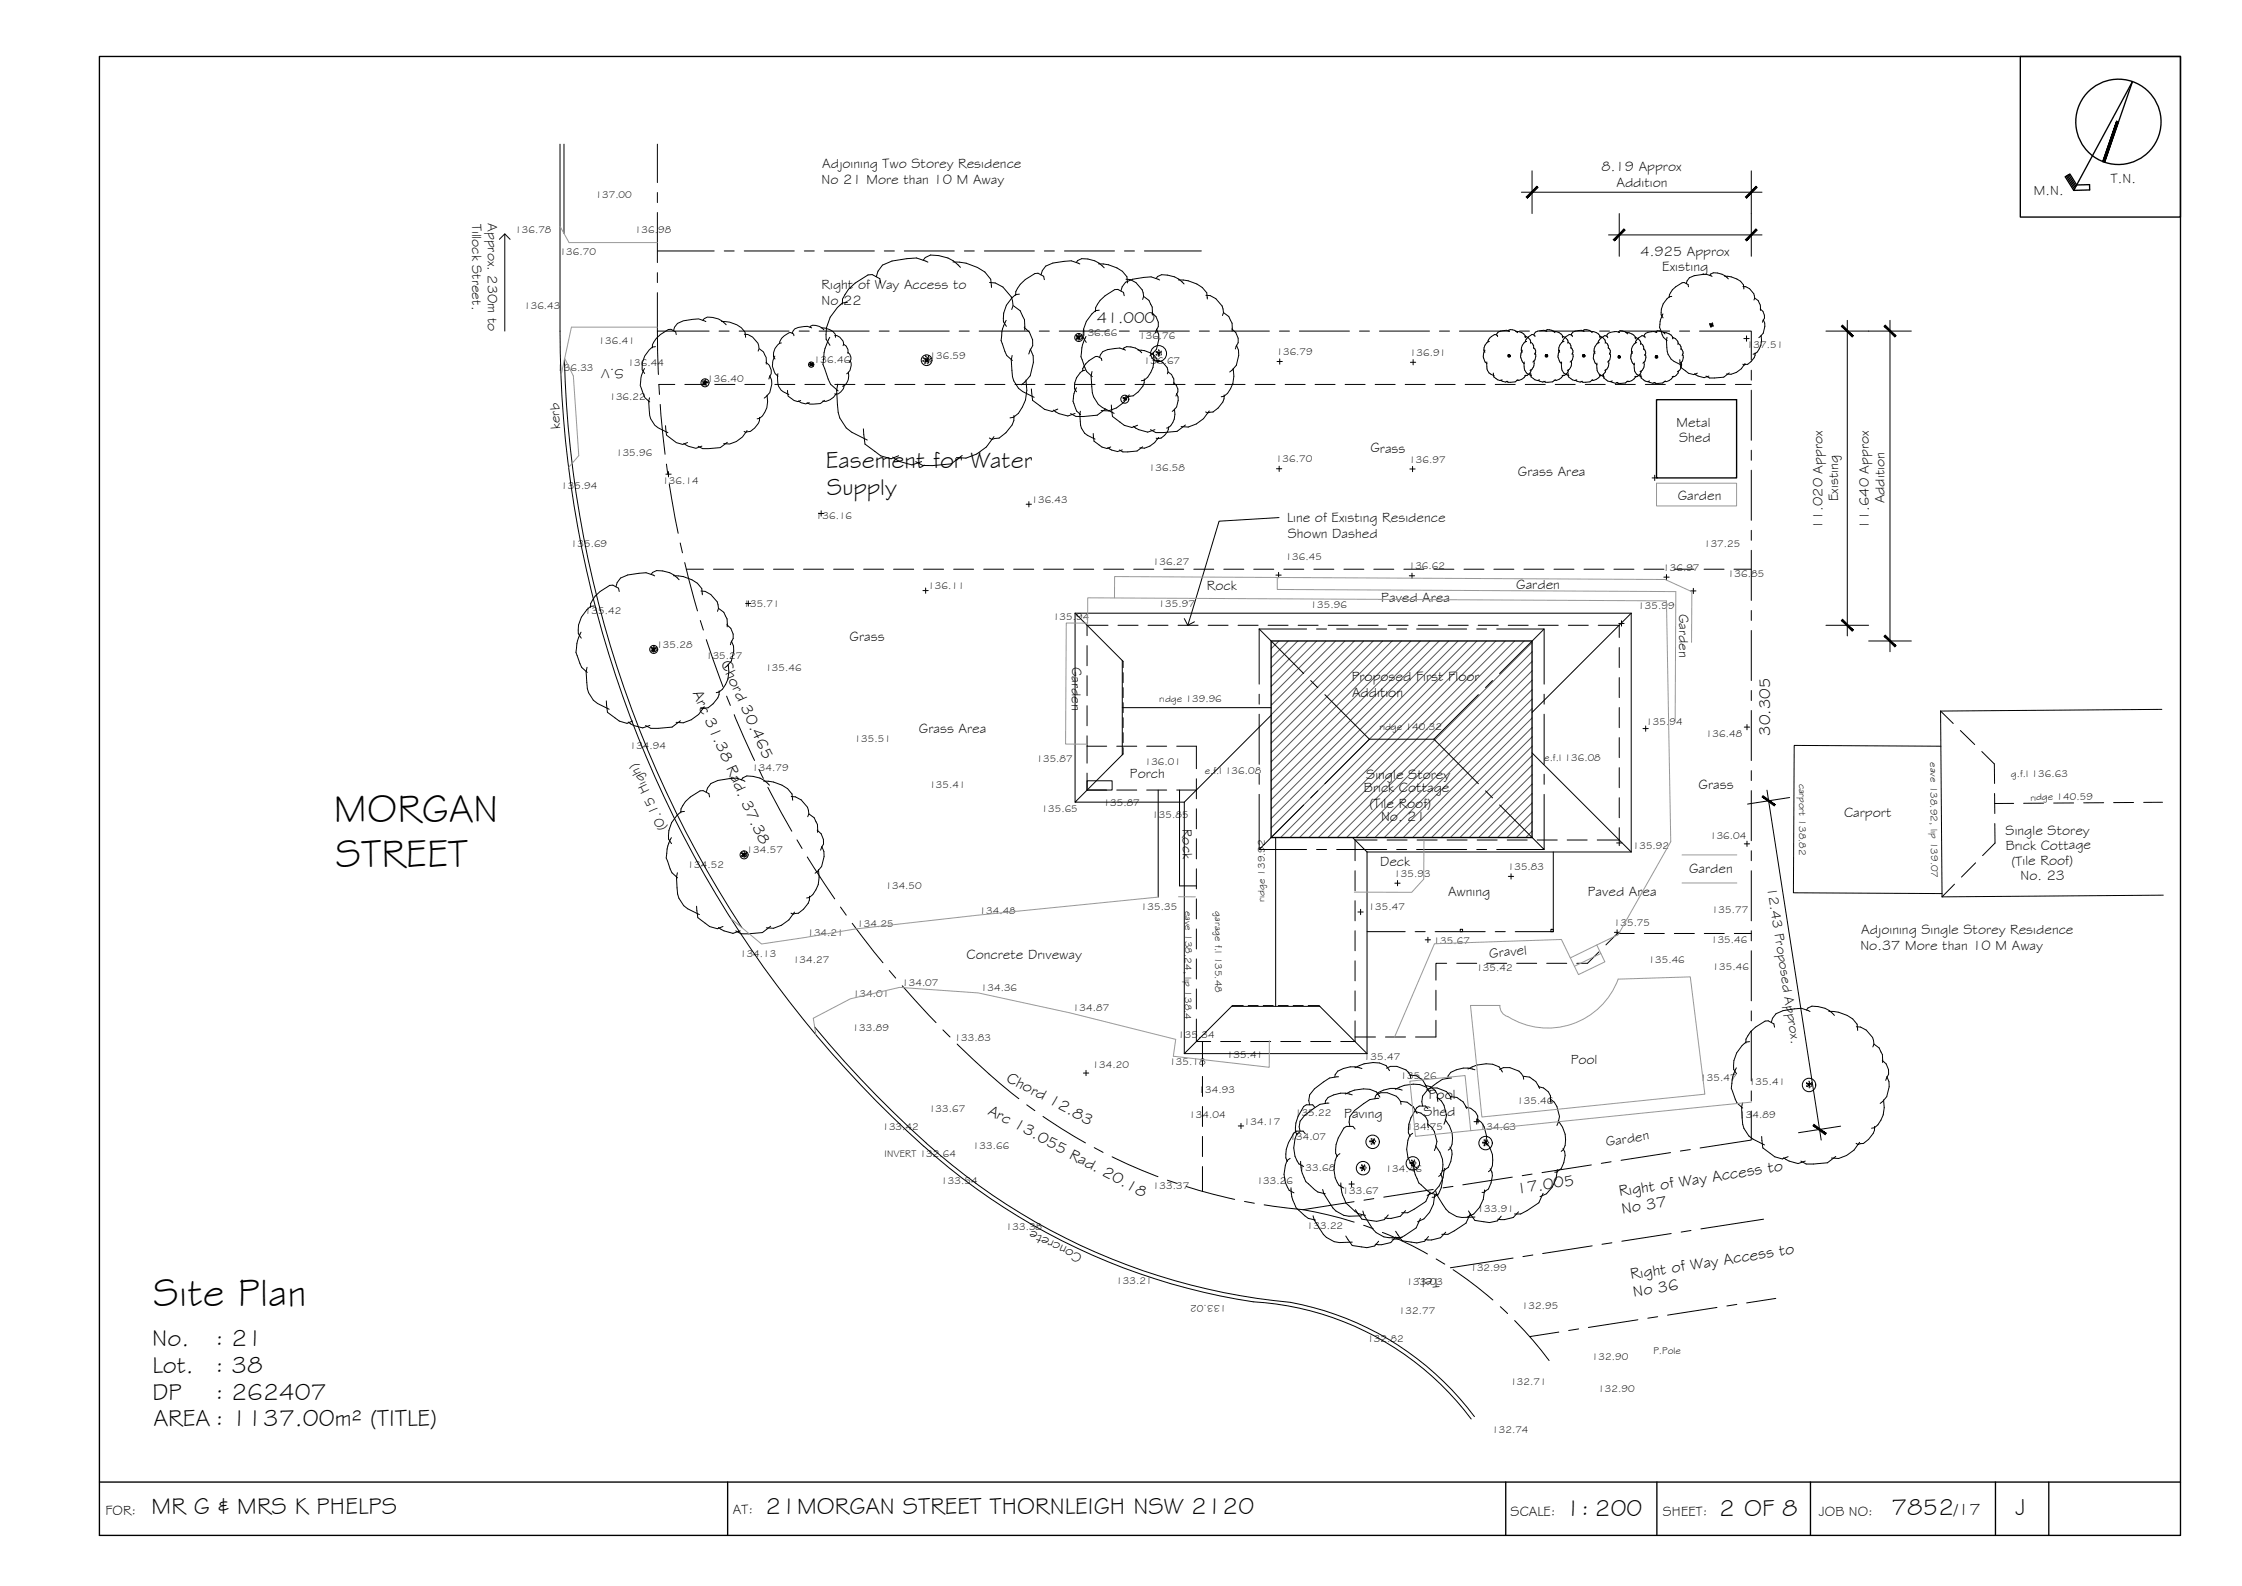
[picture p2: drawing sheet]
<svg xmlns="http://www.w3.org/2000/svg" width="420mm" height="297mm" viewBox="0 0 420 297" stroke-linecap="round" stroke-linejoin="round" font-family="sans-serif">
<defs><g id="words">
<g font-size="7.5">
<text x="62.6" y="154">MORGAN</text>
<text x="62.9" y="162.4">STREET</text>
<text x="28.7" y="244.5">Site Plan</text>
</g>
<g font-size="4.5">
<text x="154.8" y="87.7">Easement for Water</text>
<text x="154.9" y="92.8">Supply</text>
<text x="28.5" y="252.1">No.</text>
<text x="28.6" y="257.1">Lot.</text>
<text x="40.4" y="252.1">: 21</text>
<text x="40.4" y="257.1">: 38</text>
<text x="28.6" y="262.1">DP</text>
<text x="40.4" y="262.1">: 262407</text>
<text x="28.8" y="267.1">AREA : 1137.00m² (TITLE)</text>
<text x="28.4" y="283.6">MR G &amp; MRS K PHELPS</text>
<text x="143.5" y="283.6">21MORGAN STREET THORNLEIGH NSW 2120</text>
<text x="293.4" y="283.9">1: 200</text>
<text x="322.2" y="283.9">2 OF 8</text>
<text x="354.4" y="283.8">7852</text>
<text x="377.7" y="283.8">J</text>
</g>
<text font-size="3.2" x="366.2" y="283.8">/17</text>
<g font-size="3">
<text x="205.6" y="60.5">41.000</text>
<text x="135.1" y="124.2" transform="rotate(66 135.1 124.2)">Chord 30.465</text>
<text x="129.8" y="129.9" transform="rotate(66 129.8 129.9)">Arc 31.38 Rad. 37.38</text>
<text x="331.7" y="137.8" transform="rotate(-90 331.7 137.8)">30.305</text>
<text x="188.4" y="202.4" transform="rotate(28 188.4 202.4)">Chord 12.83</text>
<text x="185" y="208.5" transform="rotate(28 185 208.5)">Arc 13.055 Rad. 20.18</text>
<text x="284.4" y="223.6" transform="rotate(-9 284.4 223.6)">17.005</text>
<text x="303.6" y="224" transform="rotate(-9 303.6 224)">Right of Way Access to</text>
<text x="304" y="227.3" transform="rotate(-9 304 227.3)">No 37</text>
<text x="305.7" y="239.6" transform="rotate(-9 305.7 239.6)">Right of Way Access to</text>
<text x="306.2" y="242.9" transform="rotate(-9 306.2 242.9)">No 36</text>
</g>
<g font-size="2.6">
<text x="154" y="34.4">No 21 More than 10 M Away</text>
<text x="154.1" y="31.5">Adjoining Two Storey Residence</text>
<text x="300.2" y="32">8.19 Approx</text>
<text x="302.9" y="34.9">Addition</text>
<text x="395.6" y="34.3">T.N.</text>
<text x="88.5" y="41.9" transform="rotate(90 88.5 41.9)">Tillock Street.</text>
<text x="91.4" y="41.8" transform="rotate(90 91.4 41.8)">Approx. 230m to</text>
<text x="381.1" y="36.5">M.N.</text>
<text x="307.5" y="47.9">4.925 Approx</text>
<text x="311.5" y="50.8">Existing</text>
<text x="154" y="54.1">Right of Way Access to</text>
<text x="154" y="57">No.22</text>
<text x="116.9" y="69.1" transform="rotate(180 116.9 69.1)">S.V</text>
<text x="105" y="80.4" transform="rotate(-92 105 80.4)">kerb</text>
<text x="314.2" y="79.9">Metal</text>
<text x="314.7" y="82.7">Shed</text>
<text x="256.8" y="84.7">Grass</text>
<text x="284.5" y="89.1">Grass Area</text>
<text x="314.4" y="93.6">Garden</text>
<text x="344.5" y="93.9" transform="rotate(-90 344.5 93.9)">Existing</text>
<text x="353.1" y="94.3" transform="rotate(-90 353.1 94.3)">Addition</text>
<text x="241.2" y="97.8">Line of Existing Residence</text>
<text x="241.3" y="100.7">Shown Dashed</text>
<text x="341.6" y="99.1" transform="rotate(-90 341.6 99.1)">11.020 Approx</text>
<text x="350.2" y="99.1" transform="rotate(-90 350.2 99.1)">11.640 Approx</text>
<text x="226.2" y="110.5">Rock</text>
<text x="258.9" y="112.8">Paved Area</text>
<text x="284.1" y="110.3">Garden</text>
<text x="159.2" y="120">Grass</text>
<text x="314.7" y="115" transform="rotate(90 314.7 115)">Garden</text>
<text x="200.9" y="124.8" transform="rotate(90 200.9 124.8)">Garden</text>
<text x="253.3" y="127.5">Proposed First Floor</text>
<text x="253.4" y="130.5">Addition</text>
<text x="172.2" y="137.3">Grass Area</text>
<text x="211.8" y="145.7">Porch</text>
<text x="255.6" y="148.3">Brick Cottage</text>
<text x="256" y="146">Single Storey</text>
<text x="318.3" y="147.8">Grass</text>
<text x="125" y="155.1" transform="rotate(-115 125 155.1)">(0.15 High)</text>
<text x="221.6" y="155.3" transform="rotate(89 221.6 155.3)">Rock</text>
<text x="256.7" y="151.2">(Tile Roof)</text>
<text x="258.8" y="153.9">No. 21</text>
<text x="345.6" y="152.9">Carport</text>
<text x="375.9" y="156.4">Single Storey</text>
<text x="375.9" y="159.2">Brick Cottage</text>
<text x="258.6" y="162.2">Deck</text>
<text x="271.4" y="167.8">Awning</text>
<text x="297.6" y="167.7">Paved Area</text>
<text x="316.5" y="163.5">Garden</text>
<text x="331.2" y="166.3" transform="rotate(81 331.2 166.3)">12.43 Proposed Approx.</text>
<text x="377" y="162.1">(Tile Roof)</text>
<text x="378.6" y="164.8">No. 23</text>
<text x="181.1" y="179.6">Concrete Driveway</text>
<text x="279.2" y="179.4" transform="rotate(-5 279.2 179.4)">Gravel</text>
<text x="348.6" y="177.9">No.37 More than 10 M Away</text>
<text x="348.8" y="175">Adjoining Single Storey Residence</text>
<text x="294.4" y="199.2" transform="rotate(1 294.4 199.2)">Pool</text>
<text x="251.9" y="209.5">Paving</text>
<text x="266.8" y="209">Shed</text>
<text x="267.8" y="205.9">Pool</text>
<text x="301" y="214.6" transform="rotate(-8 301 214.6)">Garden</text>
<text x="203" y="235" transform="rotate(-154 203 235)">Concrete</text>
<text x="269.8" y="239.4" transform="rotate(180 269.8 239.4)">Tel.</text>
<text x="19.8" y="283.8">FOR:</text>
<text x="137.4" y="283.6">AT:</text>
<text x="283.1" y="283.9">SCALE:</text>
<text x="311.6" y="283.9">SHEET:</text>
<text x="340.9" y="283.9">JOB NO:</text>
</g>
<g font-size="1.9">
<text x="111.6" y="37.1">137.00</text>
<text x="96.5" y="43.7">136.78</text>
<text x="104.9" y="47.7">136.70</text>
<text x="119" y="43.6">136.98</text>
<text x="98.2" y="57.8">136.43</text>
<text x="112.2" y="64.4">136.41</text>
<text x="202.6" y="62.9">136.66</text>
<text x="213.5" y="63.5">136.76</text>
<text x="327.4" y="65.2">137.51</text>
<text x="104.4" y="69.6">136.33</text>
<text x="117.6" y="68.5">136.44</text>
<text x="132.6" y="71.5">136.40</text>
<text x="152.5" y="68">136.46</text>
<text x="174.2" y="67.2">136.59</text>
<text x="214.4" y="68.3">136.67</text>
<text x="239.2" y="66.5">136.79</text>
<text x="264.2" y="66.6">136.91</text>
<text x="114.2" y="74.8">136.22</text>
<text x="115.5" y="85.4">135.96</text>
<text x="215.3" y="88.3">136.58</text>
<text x="239.1" y="86.5">136.70</text>
<text x="264.1" y="86.6">136.97</text>
<text x="105.2" y="91.6">135.94</text>
<text x="124.1" y="90.6">136.14</text>
<text x="193.3" y="94.1">136.43</text>
<text x="152.9" y="97.2">136.16</text>
<text x="107" y="102.4">135.69</text>
<text x="216.1" y="105.8">136.27</text>
<text x="240.9" y="104.9">136.45</text>
<text x="264" y="106.6">136.62</text>
<text x="311.7" y="106.9">136.97</text>
<text x="319.3" y="102.5">137.25</text>
<text x="139.3" y="113.6">135.71</text>
<text x="174" y="110.3">136.11</text>
<text x="217.1" y="113.7">135.97</text>
<text x="245.6" y="113.8">135.96</text>
<text x="323.8" y="108.2">136.85</text>
<text x="109.6" y="115">135.42</text>
<text x="197.3" y="116.2">135.94</text>
<text x="307" y="114.1">135.99</text>
<text x="123" y="121.4">135.28</text>
<text x="132.3" y="123.3">135.27</text>
<text x="143.4" y="125.7">135.46</text>
<text x="217.3" y="131.5">ridge 139.96</text>
<text x="258.5" y="136.6">ridge 140.32</text>
<text x="308.5" y="135.8">135.94</text>
<text x="319.7" y="138">136.48</text>
<text x="118" y="140.3">134.94</text>
<text x="160.2" y="138.9">135.51</text>
<text x="194.2" y="142.7">135.87</text>
<text x="214.5" y="143.3">136.01</text>
<text x="289.4" y="142.5">e.f.l 136.08</text>
<text x="361.7" y="142.8" transform="rotate(90 361.7 142.8)">eave 138.92, lip 139.07</text>
<text x="141" y="144.4">134.79</text>
<text x="174.2" y="147.5">135.41</text>
<text x="225.8" y="145">e.f.l 136.08</text>
<text x="337.1" y="146.7" transform="rotate(90 337.1 146.7)">carport 138.82</text>
<text x="376.9" y="145.6">g.f.l 136.63</text>
<text x="380.5" y="149.9" transform="rotate(-1 380.5 149.9)">ridge 140.59</text>
<text x="195.2" y="152.2">135.65</text>
<text x="206.8" y="151">135.87</text>
<text x="215.9" y="153.1">135.85</text>
<text x="139.9" y="159.8">134.57</text>
<text x="306" y="159">135.92</text>
<text x="320.5" y="157.1">136.04</text>
<text x="128.8" y="162.6">134.52</text>
<text x="165.9" y="166.4">134.50</text>
<text x="261.3" y="164.2">135.93</text>
<text x="282.6" y="162.9">135.83</text>
<text x="160.7" y="173.7">134.25</text>
<text x="183.6" y="171.1">134.48</text>
<text x="213.8" y="170.5">135.35</text>
<text x="222.1" y="170.6" transform="rotate(90 222.1 170.6)">eave 138.24, lip 138.4</text>
<text x="227.7" y="170.7" transform="rotate(90 227.7 170.7)">garage f.l 135.48</text>
<text x="237" y="168.9" transform="rotate(-90 237 168.9)">ridge 139.92</text>
<text x="256.5" y="170.5">135.47</text>
<text x="302.4" y="173.4">135.75</text>
<text x="320.8" y="171">135.77</text>
<text x="138.7" y="179.2">134.13</text>
<text x="151.3" y="175.3">134.21</text>
<text x="268.7" y="176.9">135.67</text>
<text x="320.7" y="176.7">135.46</text>
<text x="148.6" y="180.4">134.27</text>
<text x="169.1" y="184.6">134.07</text>
<text x="183.8" y="185.7">134.36</text>
<text x="276.7" y="181.9">135.42</text>
<text x="308.9" y="180.3">135.46</text>
<text x="321" y="181.7">135.46</text>
<text x="159.9" y="186.8">134.01</text>
<text x="201.1" y="189.4">134.87</text>
<text x="159.8" y="193.1">133.89</text>
<text x="178.9" y="195">133.83</text>
<text x="220.8" y="194.4">135.34</text>
<text x="204.8" y="200.1">134.20</text>
<text x="219.1" y="199.6">135.18</text>
<text x="229.9" y="198.2">135.41</text>
<text x="255.6" y="198.5">135.47</text>
<text x="262.5" y="202">135.26</text>
<text x="318.6" y="202.5">135.47</text>
<text x="327.8" y="203.3">135.41</text>
<text x="174.1" y="208.3">133.67</text>
<text x="222.9" y="209.3">134.04</text>
<text x="224.6" y="204.8">134.93</text>
<text x="242.7" y="209">135.22</text>
<text x="284.3" y="206.8">135.46</text>
<text x="326" y="209.3">134.89</text>
<text x="165.4" y="211.7">133.42</text>
<text x="182.3" y="215.2">133.66</text>
<text x="233.1" y="210.8">134.17</text>
<text x="241.7" y="213.6">134.07</text>
<text x="263.6" y="211.6">134.75</text>
<text x="277.3" y="211.7">134.63</text>
<text x="165.8" y="216.8">INVERT 132.64</text>
<text x="176.4" y="221.7">133.54</text>
<text x="235.5" y="221.7">133.26</text>
<text x="243.4" y="219.2">133.68</text>
<text x="259.7" y="219.5">134.46</text>
<text x="216.1" y="222.8">133.37</text>
<text x="251.6" y="223.6">133.67</text>
<text x="276.9" y="227">133.91</text>
<text x="188.5" y="230.5">133.38</text>
<text x="244.9" y="230.1">133.22</text>
<text x="275.6" y="238">132.99</text>
<text x="209.2" y="240.5">133.21</text>
<text x="229.9" y="244.3" transform="rotate(180 229.9 244.3)">133.02</text>
<text x="263.6" y="240.7">133.03</text>
<text x="285.2" y="245.2">132.95</text>
<text x="256.3" y="251.4">132.82</text>
<text x="262.2" y="246.2">132.77</text>
<text x="298.3" y="254.7">132.90</text>
<text x="309.8" y="253.5">P.Pole</text>
<text x="283" y="259.3">132.71</text>
<text x="299.5" y="260.7">132.90</text>
<text x="279.6" y="268.3">132.74</text>
</g>
</g></defs>
<!-- layer: BORDER -->
<g fill="none" stroke="#000" stroke-width=".25">
<path d="M18.6 10.6h390v277h-390zM378.6 10.6h30v30.1h-30zM387.3 33l1.5 2.4M387.5 32.8l1.4 2.4M387.7 32.7l1.3 2.2M394.4 30.4l5.2-15.1-11 20.4 3-.1v-1h-2.4l-1.3-2-.9 .5 1.6 2.6M396.7 22.7l-2.6 7.6M18.6 277.6h390M136.4 277.6v10M282.2 277.6v10M310.5 277.6v10M339.3 277.6v10"/>
<path d="M374 277.6v10M383.9 277.6v10"/>
<circle cx="397" cy="22.8" r="8"/>
</g>
<!-- layer: BOUNDARY -->
<g fill="none" stroke="#000" stroke-width=".19">
<path d="M123.2 27v7.2M123.2 36.1v1.8M123.2 39.8v9.4M123.2 51.1v1.8M123.2 54.8v7.2M123.2 47h10.6M135.7 47h1.9M139.5 47h9.4M150.7 47h1.9M154.5 47h9.4M165.7 47h1.9M169.5 47h9.3"/>
<path d="M180.7 47h1.9M184.5 47h9.4M195.7 47h1.9M199.5 47h9.4M210.7 47h1.9M214.5 47h10.6M123.2 62l.2 8.1M123.2 62h9.7M123.5 72l.1 1.9M123.7 75.7l.9 9.4M134.8 62h1.8M138.5 62h9.4"/>
<path d="M149.8 62h1.8M153.5 62h9.4M164.8 62h1.8M168.5 62h9.4M179.8 62h1.8M183.5 62h9.4M194.8 62h1.8M198.5 62h9.4M209.8 62h1.8M213.5 62h9.4M224.8 62h1.8M228.5 62h9.4"/>
<path d="M239.8 62h1.8M243.5 62h9.4M254.8 62h1.8M258.5 62h9.4M269.8 62h1.8M273.5 62h9.4M284.8 62h1.8M288.5 62h9.4M299.8 62h1.8M303.5 62h9.4M314.8 62h1.8M318.5 62h9.7v5.5"/>
<path d="M328.2 69.3v1.9M328.2 73.1v9.4M124.9 86.9l.2 1.9M125.4 90.6l1.7 9.3M328.2 84.3v1.9M328.2 88.1v9.3M328.2 99.3v1.9M127.5 101.7l.4 1.8M128.3 105.4l2.4 9M131.2 116.2l.6 1.8M132.4 119.8l3.1 8.8M328.2 103.1v9.4"/>
<path d="M328.2 114.3v1.9M328.2 118.1v9.4M136.2 130.4l.7 1.7M137.6 133.9l3.8 8.5M328.2 129.3v1.9M328.2 133.1v9.3M142.2 144.1l.9 1.7M143.9 147.5l4.5 8.2M149.4 157.3l.9 1.6M328.2 144.3v1.9M328.2 148.1v9.4M328.2 159.3v1.9"/>
<path d="M151.3 160.5l5.1 7.9M157.5 169.9l1.1 1.5M159.7 172.9l5.8 7.4M328.2 163.1v9.4M328.2 174.3v1.9M328.2 178.1v9.3M166.7 181.8l1.2 1.4M169.1 184.6l6.3 6.9M176.7 192.9l1.3 1.3M179.4 195.5l.2 .2a131.2 131.2 0 0 0 11.3 10.1M328.2 189.3v1.9M328.2 193.1v9.4"/>
<path d="M192.4 206.9l1.5 1.1M195.5 209.1l3.4 2.2 4.5 2.8M205.1 214.9l1.6 .9M208.4 216.7l3 1.4 5.6 2.3M287.1 219.9l-1.8 .3M298.2 218.2l-9.2 1.4M301.9 217.6l-1.8 .3M313.1 215.9l-9.3 1.4M316.8 215.3l-1.9 .3M328.2 208.1v5.4l-9.6 1.5M328.2 204.3v1.9M218.8 221l1.7 .6"/>
<path d="M222.3 222.2l5.1 1.5 4 .9M233.2 225l1.9 .4M236.9 225.7l7.3 .9M244.2 226.6a74.8 74.8 0 0 1 9.6 2.3M253.8 225.1l-9.6 1.5M255.6 229.5l1.7 .6M257.5 224.5l-1.9 .3M259.1 230.8l5.6 2.5 2.8 1.6M268.6 222.8l-9.3 1.4M269.1 235.8l1.6 1M272.3 222.2l-1.9 .3M272.3 237.8l4.6 3.3 2.9 2.4"/>
<path d="M283.4 220.5l-9.3 1.4M283.6 235.6l-11.8 1.8M287.3 235l-1.9 .3M298.4 233.3l-9.3 1.5M302.1 232.8l-1.9 .2M313.2 231l-9.3 1.5M316.9 230.5l-1.8 .3M330.5 228.3l-11.7 1.9M281.2 244.7l1.3 1.3M283.9 247.3l.1 .2a67.3 67.3 0 0 1 6.3 7.3M292.1 249.5l-5.4 .8M295.8 248.9l-1.8 .3"/>
<path d="M306.9 247.2l-9.2 1.4M310.6 246.6l-1.8 .3M321.8 244.9l-9.3 1.4M325.5 244.3l-1.9 .3M332.8 243.2l-5.5 .8"/>
</g>
<!-- layer: 0.13 -->
<path d="M105 27v35a204.9 204.9 0 0 0 72.9 156.8 119.1 119.1 0 0 0 57 25 54.9 54.9 0 0 1 40.8 22M105.7 27v16.7M105.8 67.4a203.5 203.5 0 0 0 33.2 106.4M217.1 148v20M221.1 148v17.9h3.1M152.7 192.3a206.3 206.3 0 0 0 20.9 21.8M173.6 214.1a118.5 118.5 0 0 0 68.3 29.8 55.7 55.7 0 0 1 34.4 21.4" fill="none" stroke="#000" stroke-width=".19"/>
<!-- layer: ROOFPLAN EXIST. -->
<g fill="none" stroke="#000" stroke-width=".19">
<path d="M201.5 114.8h104.2M201.5 114.8v35.4M201.5 114.8l9 9.1v1.1M305.7 114.8l-18.6 18.6M305.7 114.8v44.8M210.3 132.5h27.9M210.3 123.7v17.7M210.5 126v1.9M210.5 128.8v1.9M210.5 131.6v1.9M210.5 134.4v1.9M210.5 137.2v1.9"/>
<path d="M238.2 134l-16.3 16.2M210.5 140v1.2l-9 9h20.4M221.9 150.2v47.1M239.1 156.9v31.6M253.5 156.9l2.7 2.7M256.2 159.6h49.5M256.2 159.6v37.7M287.1 141l18.6 18.6M291.1 159.6v14.9h-7.1M256.2 174.5h7.1M265.2 174.5h1.9M269 174.5h9.3"/>
<path d="M280.2 174.5h1.9M221.9 197.3h34.3M230.8 188.5h16.5M233 188.3h-2l-9.1 9M233.9 188.3h1.9M236.7 188.3h1.9M239.6 188.3h1.8M242.3 188.3h1.9M245.2 188.3h2l9 9"/>
</g>
<!-- layer: EXISTING -->
<g fill="none" stroke="#000" stroke-width=".19">
<path d="M207.7 117.1h-4v2M209.5 117.1h3.8M215.1 117.1h3.8M220.8 117.1h3.7M226.4 117.1h3.8M232 117.1h3.8M237.6 117.1h3.8M243.3 117.1h3.7M248.9 117.1h3.8M254.5 117.1h3.8M260.1 117.1h3.8M265.8 117.1h3.7"/>
<path d="M271.4 117.1h3.8M277 117.1h3.8M282.6 117.1h3.8M288.3 117.1h3.7M293.9 117.1h3.8M299.5 117.1h4v2.3M203.7 137.8v2h3.7M203.7 120.9v3.8M203.7 126.5v3.8M203.7 132.2v3.7M203.7 139.8v3.1M209.3 139.8h3.7"/>
<path d="M214.9 139.8h3.7M220.5 139.8h3.7v4.2M303.5 121.3v3.7M303.5 126.9v3.8M303.5 132.5v3.8M303.5 138.1v3.8M363.7 133.2l.2 34.8M363.7 133.2l2.3 2.3M363.7 139.8l-27.5-.2-.1 27.6 27.8 .2M367.4 136.8l2.7 2.6M405.1 132.9l-41.4 .3M203.7 146.2h4.7v1.8h-4.7z"/>
<path d="M203.7 144.8v3.2M203.7 148h3.7M209.3 148h3.7M214.9 148h3.7M220.5 148h3.7M224.2 145.9v3.7M224.2 151.5v3.7M224.2 157.1v3.8M258.1 157.3h-4.2v3.9M260 157.3h3.7M265.6 157.3h3.7M271.2 157.3h3.7"/>
<path d="M276.8 157.3h3.8M282.5 157.3h3.7M288.1 157.3h3.7M293.7 157.3h3.7M303.5 143.8v3.7M303.5 149.4v3.8M303.5 155v2.3h-4.2M371.4 140.8l2.3 2.3 .1 3.6M373.8 148.6v3.8M373.8 154.2l.1 3.7-2.4 2.3M377.4 150.5h-3.6M383 150.4h-3.8"/>
<path d="M388.6 150.4h-3.7M394.2 150.3l-3.7 .1M399.8 150.3h-3.7M405.3 150.3h-3.6M224.2 162.7v3.8M224.2 168.4v3.7M224.2 174v3.7M224.2 179.6v3.8M253.9 163.1v3.7M253.9 168.7v3.8M253.9 174.3v3.8M253.9 180v3.7"/>
<path d="M273.6 174h.5v.5h-.5zM290.6 174h.5v.5h-.5zM366.3 165.6l-2.4 2.4M370.2 161.6l-2.6 2.7M405.4 167.7l-41.5 .3M224.2 190.9v4.2h2.7M224.2 185.2v3.8M228.8 195.1h3.7M234.4 195.1h3.7M240 195.1h3.8M245.6 195.1h3.8M253.9 185.6v3.7"/>
<path d="M253.9 191.2v3.9h-2.6"/>
</g>
<!-- layer: HATCH -->
<g fill="none" stroke="#545454" stroke-width=".19">
<path d="M239.7 120.1l-1.5 1.4M241.4 120.1l-3.2 3.2M243.2 120.1l-5 4.9M245 120.1l-6.8 6.7M246.7 120.1l-8.5 8.5M248.5 120.1l-10.3 10.2M250.3 120.1l-12.1 12M252 120.1l-13.8 13.8M253.8 120.1l-15.6 15.5M255.6 120.1l-17.4 17.3M257.4 120.1l-19.2 19.1M259.1 120.1l-20.9 20.8"/>
<path d="M260.9 120.1l-22.7 22.6M262.6 120.1l-24.4 24.4M264.4 120.1l-26.2 26.1M266.2 120.1l-28 27.9M268 120.1l-29.8 29.7M269.7 120.1l-31.5 31.4M271.5 120.1l-33.3 33.2M273.2 120.1l-35 35M275 120.1l-36.8 36.8M276.8 120.1l-36.8 36.8M278.6 120.1l-36.8 36.8M280.3 120.1l-36.8 36.8"/>
<path d="M282.1 120.1l-36.8 36.8M283.9 120.1l-36.8 36.8M285.6 120.1l-36.8 36.8M287.1 120.3l-36.5 36.6M287.1 122.1l-34.7 34.8M287.1 123.9l-33 33M287.1 125.6l-31.2 31.3M287.1 127.4l-29.4 29.5M287.1 129.2l-27.7 27.7M287.1 130.9l-25.9 26M287.1 132.7l-24.1 24.2M287.1 134.5l-22.4 22.4"/>
<path d="M287.1 136.2l-20.6 20.7M287.1 138l-18.8 18.9M287.1 139.8l-17 17.1M287.1 141.5l-15.3 15.4M287.1 143.3l-13.5 13.6M287.1 145.1l-11.8 11.8M287.1 146.8l-10 10.1M287.1 148.6l-8.2 8.3M287.1 150.4l-6.4 6.5M287.1 152.1l-4.7 4.8M287.1 153.9l-2.9 3M287.1 155.7l-1.2 1.2"/>
</g>
<!-- layer: NEWWORK -->
<path d="M238.2 120.1h48.9v36.8h-48.9z" fill="none" stroke="#000" stroke-width=".25"/>
<!-- layer: ROOFPLAN NEW -->
<g fill="none" stroke="#000" stroke-width=".19">
<path d="M236 117.8h8.9M236 117.8l8.3 8.3M236 117.8v10.3M246.7 117.8h1.9M250.5 117.8h9.4M261.7 117.8h1.9M265.5 117.8h9.4M276.7 117.8h1.9M280.5 117.8h8.9l-8.4 8.3M289.4 117.8v10.3M236 130v1.9M236 133.8v9.3"/>
<path d="M245.6 127.5l1.4 1.3M248.3 130.1l8.3 8.3M256.6 138.4l-8.3 8.4M256.6 138.4h12.1M268.7 138.4l8.4 8.4M277.1 130.1l-8.4 8.3M279.7 127.5l-1.3 1.3M289.4 130v1.9M289.4 133.8v9.3M236 148.8v10.3h8.9M236 145v1.9M244.3 150.8l-8.3 8.3"/>
<path d="M246.7 159.1h1.9M247 148.1l-1.4 1.3M250.5 159.1h9.4M261.7 159.1h1.9M265.5 159.1h9.4M276.7 159.1h1.9M278.4 148.1l1.3 1.3M280.5 159.1h8.9M289.4 148.8v10.3l-8.4-8.3M289.4 145v1.9"/>
</g>
<!-- layer: WETAREA FIXTURES -->
<g fill="none" stroke="#000" stroke-width=".19">
<path d="M123.5 72h3M128.3 72h3.8M133.9 72h3.8M139.6 72h3.7M145.2 72h3.8M150.8 72h3.8M156.4 72h3.8M162.1 72h3.7M167.7 72h3.8M173.3 72h3.8M179 72h3.7M184.6 72h3.7"/>
<path d="M190.2 72h3.8M195.8 72h3.8M201.5 72h3.7M207.1 72h3.7M212.7 72h3.8M218.3 72h3.8M224 72h3.7M229.6 72h3.7M235.2 72h3.8M240.8 72h3.8M246.5 72h3.7M252.1 72h3.7"/>
<path d="M257.7 72h3.8M263.3 72h3.8M269 72h3.7M274.6 72h3.7M280.2 72h3.8M285.8 72h3.8M291.5 72h3.7M297.1 72h3.7M302.7 72h3.8M308.3 72h3.8M314 72h3.7M319.6 72h3.7"/>
<path d="M325.2 72h3M128.6 106.6h3.2M133.7 106.6h3.8M139.3 106.6h3.8M145 106.6h3.7M150.6 106.6h3.7M156.2 106.6h3.8M161.8 106.6h3.8M167.5 106.6h3.7M173.1 106.6h3.7M178.7 106.6h3.8M184.3 106.6h3.8"/>
<path d="M190 106.6h3.7M195.6 106.6h3.7M201.2 106.6h3.8M206.8 106.6h3.8M212.5 106.6h3.7M218.1 106.6h3.7M223.7 106.6h3.8M229.3 106.6h3.8M235 106.6h3.7M240.6 106.6h3.7M246.2 106.6h3.8M251.8 106.6h3.8"/>
<path d="M257.5 106.6h3.7M263.1 106.6h3.7M268.7 106.6h3.8M274.3 106.6h3.8M280 106.6h3.7M285.6 106.6h3.7M291.2 106.6h3.8M296.8 106.6h3.8M302.5 106.6h3.7M308.1 106.6h3.7M313.7 106.6h3.8M319.3 106.6h3.8"/>
<path d="M325 106.6h3.2M299.6 178.3l-2.1 2.1h-2M306.3 174.8h-3.2l-2.1 2.2M308.2 174.8h3.7M313.8 174.8h3.7M319.4 174.8h3.7M325 174.8h3.2M225.3 195.1v4.6M253.9 194.2h3.9M259.6 194.2h3.8M269.1 185.5v3.7M269.1 191.1v3.1h-3.8"/>
<path d="M271.1 180.4h-2v3.2M273 180.4h3.7M278.6 180.4h3.8M284.2 180.4h3.8M289.9 180.4h3.7M225.3 201.6v3.8M225.3 207.2v3.8M225.3 212.8v3.8M225.3 218.5v4.6"/>
</g>
<!-- layer: 0 -->
<path d="M93.6 44.8l1-1 1 1M94.6 43.8v18.2M239.7 96.9l-11.2 .7-5.9 19.5M221.9 115.9l.7 1.2 1.2-.6" fill="none" stroke="#000" stroke-width=".19"/>
<!-- layer: DIMENSION -->
<g fill="none" stroke="#000" stroke-width=".19">
<path d="M285.1 36h45.1M287.1 32v8M303.5 40v8M328.2 32v16M301.4 44h28.8M342.2 62h16M346.2 60v59.1M354.2 60v62.1M342.2 117.1h8M350.2 120.1h8M331.1 148l10.2 65.5M335.4 149.4l-7.9 1.2"/>
<path d="M344.9 210.9l-7.9 1.2"/>
</g>
<!-- layer: 0 -->
<g fill="#000" stroke="#000" stroke-width=".19">
<path d="M288 34.9l-1.8 2.2 2-2zM286 36.9l2-2-1.8 2.2z"/>
<path d="M327.1 36.9l.2 .2 1.8-2.2zM329.1 34.9l.2 .2-2 2z"/>
<path d="M304.3 42.9l-1.7 2.2 2-2zM302.3 44.9l2-2-1.7 2.2z"/>
<path d="M327.1 44.9l.2 .2 1.8-2.2zM329.1 42.9l.2 .2-2 2z"/>
<path d="M345.1 61.1l2 2 .2-.2zM345.1 61.1l.2-.2 2 2z"/>
<path d="M353.1 61.1l2 2 .2-.2zM353.1 61.1l.2-.2 2 2z"/>
<path d="M345.3 116l-.2 .2 2.2 1.8zM345.1 116.2l2.2 1.8-.2 .2z"/>
<path d="M353.3 118.9l-.2 .3 2.2 1.7zM353.1 119.2l2.2 1.7-.2 .3z"/>
<path d="M330.2 149.3l2.3 1.6 .2-.2zM330.4 149l2.3 1.7-2.5-1.4z"/>
<path d="M339.9 210.6l-.1 .2 2.4 1.5zM339.8 210.8l2.4 1.5-.2 .2z"/>
</g>
<!-- layer: BORDER -->
<g fill="#000" stroke="#000" stroke-width=".19">
<path d="M397 22.8l-2.6 7.6-.3-.1zM397 22.8l-2.6 7.6z"/>
<path d="M396.7 22.7l-2.6 7.6 2.9-7.5zM396.7 22.7l-2.6 7.6z"/>
</g>
<!-- layer: VEGE_01 -->
<g fill="none" stroke="#000" stroke-width=".19">
<path d="M158.8 56.6l-.9 .1a7.4 7.4 0 0 0-3.1 6.8l.7 1.2M165 53l-.1-.8-1.4-.8-.8 .1a8.7 8.7 0 0 0-4.8 4.5v1M173 48.7l.4-.5 1-.4a6.6 6.6 0 0 1 5.6 2.3M173.9 49.1l-2.1-.8-1.8 .1-2.8 .5-1.8 .7-.9 1.2-.3 1M178.6 49.1a9.3 9.3 0 0 1 6 1.8l1.1 1.4 .1 1.5M185.4 52.9l1.1 .1 1.4 .8 1.6 1.8 .4 1.6-.3 .8M190 57.3l1.2 .9 .8 1.7v1.9M191 55.1l-.7 .1a5.4 5.4 0 0 0-2.2 5.1l.5 .8M195.7 52.4l-.1-.7-1.1-.5h-.6a6.6 6.6 0 0 0-3.5 3.4l-.1 .7M201.7 49.2l.3-.4 .7-.4a5 5 0 0 1 4.2 1.8M202.4 49.4l-1.6-.6-3.5 .5-1.3 .5-.7 .9-.2 .8M205.9 49.4a6.9 6.9 0 0 1 4.4 1.4l.9 1 .1 1.2"/>
<path d="M206 58.1l-.7 .1a5.6 5.6 0 0 0-2.3 5.1l.6 .8M210.7 55.4l-.1-.6-1.1-.6h-.6a6.6 6.6 0 0 0-3.6 3.4v.8M211 52.3a3.4 3.4 0 0 1 3.3 3.2l-.2 .6M214.4 55.6l.9 .7 .6 1.2v1.5M215.9 58.6a2.27 2.27 0 0 1 .8 3.3l-.2 .4M216.6 52.2l.3-.4 .8-.4a4.9 4.9 0 0 1 4.2 1.8M217.3 52.4l-1.6-.5-3.4 .4-1.4 .6-.6 .8-.2 .8M220.8 52.4a6.3 6.3 0 0 1 5.4 2.4l.1 1.2M226 55.3a3.4 3.4 0 0 1 3.3 3.3l-.2 .5M229.4 58.6l.9 .7 .6 1.2v1.5M311.6 58.8a3.9 3.9 0 0 0 .8 5M313.3 55.5l-.5 .1a3.7 3.7 0 0 0-1.5 3.4l.4 .5"/>
<path d="M316.4 53.7l-.1-.4-.7-.4a3.3 3.3 0 0 0-2.8 2.8M320.4 51.6l.2-.3a2.79 2.79 0 0 1 3.1 .7l.2 .2M320.9 51.8l-1.1-.4-2.3 .2-.9 .4-.4 .6-.2 .5M323.2 51.7a4.1 4.1 0 0 1 3.5 1.7l.1 .7M326.6 53.7a2.28 2.28 0 0 1 2.2 2.1l-.1 .4M328.9 55.9a2.27 2.27 0 0 1 1 2.2M329.9 57.9a1.68 1.68 0 0 1 .4 2.5M330.4 59.9a2.63 2.63 0 0 1-.8 3.3M120.8 69a5.1 5.1 0 0 0 .1 5.5l.9 .8M121.7 74.5a10.6 10.6 0 0 0 .2 4l.8 1.1 .6 .5 1.9 .9M122.8 64.9l-.5 .1a4.7 4.7 0 0 0-2 4.3l.5 .6M124.7 79.7l.2 1.8 1.9 1.4 1.2 .3 .8-.3"/>
<path d="M126.7 62.7l-.1-.5-.9-.5h-.4a5.5 5.5 0 0 0-3 2.9v.5M131.7 60l.3-.3 .6-.3a4.2 4.2 0 0 1 3.5 1.4M131.7 71.5l.7 .7M131.7 71.7h.1M131.7 71.4h.1M131.7 72h.1M131.9 71.7h.1M132 71.7h.1M132 71.5h.1M132 71.9h.1M132.1 71.7h.1M132.1 71.6h.1"/>
<path d="M132.1 71.8h.1M132.1 71.3h.1M132.1 72.1h.1M132.2 71.6h.1M132.2 71.7h.1M132.3 71.3h.1M132.3 60.2l-1.4-.5-2.8 .4-1.1 .5-.6 .7-.2 .6M132.3 72.1h.1M132.3 71.7h.1M132.4 71.7h.1M132.4 71.5l-.7 .7M132.5 71.7h.1"/>
<path d="M132.6 71.7h.1M135.2 60.2a5.3 5.3 0 0 1 4.4 2l.1 1M139.5 62.6a2.88 2.88 0 0 1 2.7 2.7l-.1 .5M142.3 65.3a2.91 2.91 0 0 1 1.3 2.9M142.4 78.2a3 3 0 0 1-2.7 2.8l-.2-.2M143.6 67.9a1.9 1.9 0 0 1 .6 2.7l-.1 .4M143.7 74a4.1 4.1 0 0 1-1.4 4.4h-.4M144.3 70.4a3.2 3.2 0 0 1-1.1 4.2M145.2 66.7a2.97 2.97 0 0 0 .6 3.8M145.8 70l-.1 .4a3.1 3.1 0 0 0 1.1 3l1 .5M146.4 64.2a2.09 2.09 0 0 0-1.4 2.3v.3l.2 .4M147.6 73.1l.1 1.1 1.1 .8 .7 .2 .6-.2"/>
<path d="M148.8 62.9l-.1-.3-.5-.3a2.45 2.45 0 0 0-2.1 2.1M149.6 75.1a1.82 1.82 0 0 0 2.1 .3M151.7 67.9l.7 .7M151.8 61.3l.1-.2a2.25 2.25 0 0 1 2.5 .7M151.9 68.3h.1M151.9 68.1h.1M151.9 68.5h.1M152 68.3h.1M152 68.2h.1M152 68.4h.1M152.1 68.2h.1M152.1 68.4h.1"/>
<path d="M152.1 68.3h.1M152.1 61.4l-.1-.1a4.1 4.1 0 0 0-3.1 .3l-.4 .8M152.2 68.3h.1M152.3 68.3h.1M152.4 67.9l-.7 .7M153.9 61.4a3.2 3.2 0 0 1 2.6 1.2l.1 .6M154.5 75l-.8 .6-1.9 .1-.6-.3M155.5 63.2l-.3 .4a9.8 9.8 0 0 0-1 4.7l1.4 3.7 1.5 1.2M156.4 62.8a1.72 1.72 0 0 1 1.7 1.7l-.1 .2M156.7 73.7a2.63 2.63 0 0 1-2.6 1.4M157 72l-.2 1.1 .1 2.6a5.8 5.8 0 0 0 2.7 5.3l2.9 1.4M158.1 64.5a1.68 1.68 0 0 1 .8 1.7"/>
<path d="M158.2 72.2a1.85 1.85 0 0 1-1.6 1.7l-.2-.1M158.9 66a1.3 1.3 0 0 1 .3 1.9M159 69.7a2.16 2.16 0 0 1-1.1 2.6M159.3 67.5a1.96 1.96 0 0 1-.6 2.5M173 67.7h.1M173 67.1h.1M173.1 67.7h.1M173.1 67.2h.1M173.3 67.3h.1M173.3 68.1h.1M173.3 67.1l.7 .7M173.4 67.3h.1"/>
<path d="M173.4 67.7h.1M173.4 66.8h.1M173.5 67.8h.1M173.5 68h.1M173.5 67.4h.1M173.6 66.9h.1M173.6 67.4h.1M173.7 67.1h.1M173.7 67.5h.1M173.8 67.6h.1M173.8 67.2h.1M173.8 67.8h.1"/>
<path d="M173.9 68.2h.1M174 67.6h.1M174 66.8h.1M174 68h.1M174 67.1l-.7 .7M174.1 67h.1M174.1 67.4h.1M174.3 67.5h.1M174.3 67.8h.1M174.4 67.3h.1M188.6 60l-.2 .3a7 7 0 0 0-.8 3.5l1.1 2.8 1 .9M189.7 66.6a12.6 12.6 0 0 0 .3 4.7l.9 1.4 .8 .6 2.1 1.1"/>
<path d="M190 77.8v1l-.3 .8-1.2 1.4-1.3 1.1-1.3 .2-.5-.3M191.9 61.3l1 .9 .6 1.4v1.1l-.7 1.6M192.3 71.2a6.7 6.7 0 0 1-2.3 6.9l-.7 .2M193.1 65.4l.5 1.2 .1 1.3-.6 2.5-1 1.2-.7 .5M193.3 72.8l.2 2.2 2.2 1.7 1.5 .4 1-.5M197.4 76.8l1 .7 1.7 .4 1.4-.5M201.7 62.9h.1M201.7 63.5h.1M201.7 72.6a4.2 4.2 0 0 0 .1 4.4l.7 .6M201.7 62.9l.7 .7M201.8 63h.1M201.9 63.5h.1"/>
<path d="M201.9 63.1h.1M202 63.1h.1M202.1 63.2h.1M202.1 63.3h.1M202.1 62.7h.1M202.2 63.2h.1M202.2 63.5h.1M202.2 63.3h.1M202.2 63.8h.1M202.3 62.8h.1M202.3 63.2h.1M202.3 63.3h.1"/>
<path d="M202.4 63.6h.1M202.4 63.1h.1M202.4 63h.1M202.4 62.9l-.7 .7M202.5 77l-.1 .6v1.3a2.93 2.93 0 0 0 1.4 2.6l1.4 .7M202.6 63.2h.1M202.7 63.5h.1M202.7 62.9h.1M203.4 69.4h-.5a3.7 3.7 0 0 0-1.5 3.4l.3 .6M203.5 63l-.2 .4a7.5 7.5 0 0 0-.7 3.4l1.1 2.8 1 .9M204.6 69.6a12.6 12.6 0 0 0 .3 4.7l.9 1.4 .8 .6 2.2 1.1M206.5 67.5l-.1-.4-.7-.3a4.2 4.2 0 0 0-2.8 2.2v.5"/>
<path d="M207.2 76.6l-1.6 1.2-2.6 .2h-1.4l-1-.5M208.3 75.9l.2 2.1 2.2 1.7 1.4 .4 1.1-.5M210.5 74.6h.1M210.5 65.4l.2-.3a2.9 2.9 0 0 1 3.3 1M210.6 75.1h.1M210.6 74.7h.1M210.7 74.7h.1M210.7 74.8h.1M210.8 74.8h.1M210.8 74.7h.1M210.8 75.1h.1M210.9 74.8h.1"/>
<path d="M210.9 65.6l-1-.4-2.4 .3-.8 .4-.5 .5-.1 .5M211 74.9h.1M211 74.5h.1M211.1 74.6h.1M211.1 74.9h.1M211.6 73.9a5.2 5.2 0 0 1-5.2 3M212.4 79.8l1 .7 1.7 .4 1.3-.4M213.3 65.6a4.1 4.1 0 0 1 3.5 1.6l.1 .8M214.4 71v.7l-.2 .6-.9 1.1-.9 .7-1.1 .2-.3-.2M216.1 66a4.9 4.9 0 0 1-1.7 5.2l-.5 .1M216.6 66h.1M216.7 66.5h.1"/>
<path d="M216.7 67.5a2.28 2.28 0 0 1 2.2 2.2l-.1 .3M216.7 61.6a3.9 3.9 0 0 1-1.2 5M216.8 66h.1M216.8 66.5h.1M216.9 66.1h.1M217 66.2h.1M217.1 66.2h.1M217.1 66.3h.1M217.1 65.7h.1M217.2 66.5h.1M217.2 66.8h.1M217.2 66.2h.1"/>
<path d="M217.2 66.3h.1M217.2 65.8h.1M217.3 66.3h.1M217.3 66.6h.1M217.4 66.1h.1M217.6 66.2h.1M217.6 66.5h.1M217.6 65.9h.1M218.9 69.7a2.22 2.22 0 0 1 1.1 2.3M219 79.9a2.39 2.39 0 0 1-2.1 2.3l-.2-.1M219.9 71.7a1.68 1.68 0 0 1 .5 2.5M220.1 76.6a3.4 3.4 0 0 1-1.1 3.5l-.4 .1"/>
<path d="M220.5 73.7a2.6 2.6 0 0 1-.8 3.4M222.2 79.6l-1.6 1.2-4 .2-1-.5M226.6 77l-1.1 1.4-1.3 1-1.5 .6-1.4-.1M229.4 74v.7l-.2 .6-.9 1.1-1 .8-1 .1-.4-.2M230.9 61.6a2.27 2.27 0 0 1 .8 3.3l-.2 .5M231.1 69a5 5 0 0 1-1.7 5.2l-.5 .1M231.7 64.6a3.9 3.9 0 0 1-1.3 5.1M278.3 65.6a1.96 1.96 0 0 0 .4 2.5M278.6 67.8v.3a1.95 1.95 0 0 0 1.4 2.3M279.1 64a1.42 1.42 0 0 0-.8 2M279.9 69.9v.7a1.39 1.39 0 0 0 1.6 .5M280.7 63l-.1-.2-.5-.1a1.72 1.72 0 0 0-1.2 1.3"/>
<path d="M281.2 71.2a1.29 1.29 0 0 0 1.4 .2M282.6 66.6h.1M282.6 62a.96 .96 0 0 1 1.5 0M282.7 66.6h.1M282.7 66.7h.1M282.8 66.6h.1M282.8 66.7h.1M282.8 66.8h.1M282.9 66.6h.1M282.9 66.7h.1M282.9 62.1a1.74 1.74 0 0 0-1.7-.1l-.5 .2-.3 .6M283 66.8h.1"/>
<path d="M284 62.1h.3a1.36 1.36 0 0 1 1.6 1.2M284.1 62l.3 .3M284.5 71.1a2.03 2.03 0 0 1-2.2 .3M285.3 65.6a2.01 2.01 0 0 0 .4 2.5M285.7 67.8l-.1 .3a2 2 0 0 0 1.4 2.3M285.8 63a1.12 1.12 0 0 1 1.1 1.1l-.1 .2M286 70.2a1.75 1.75 0 0 1-1.8 1M286.1 64a1.43 1.43 0 0 0-.8 2M286.9 69.9v.7a1.41 1.41 0 0 0 1.6 .5M286.9 64.1a1.14 1.14 0 0 1 .5 1.1M286.9 69.3a1.05 1.05 0 0 1-1.1 1M287.4 65.1a.82 .82 0 0 1 .2 1.3"/>
<path d="M287.5 67.6a1.47 1.47 0 0 1-.8 1.8M287.7 66.1a1.31 1.31 0 0 1-.4 1.7M287.7 63l-.1-.2-.5-.1a1.81 1.81 0 0 0-1.2 1.3M288.2 71.2a1.29 1.29 0 0 0 1.4 .2M289.7 66.6h.1M289.7 62a1.28 1.28 0 0 1 1.7 .3M289.7 66.7h.1M289.8 66.7h.1M289.8 66.6h.1M289.8 66.8h.1M289.9 66.7h.1M289.9 66.6h.1"/>
<path d="M289.9 62.1a1.96 1.96 0 0 0-2.2 .1l-.2 .6M290 66.8h.1M291 62.1h.3a1.36 1.36 0 0 1 1.5 1.2M291.5 71.1a2.06 2.06 0 0 1-2.2 .3M292.3 65.6a2.03 2.03 0 0 0 .4 2.5M292.7 67.8l-.1 .3a1.95 1.95 0 0 0 1.4 2.3M292.8 63a1.16 1.16 0 0 1 1.1 1.1l-.1 .2M293 70.2a1.75 1.75 0 0 1-1.8 1M293.1 64a1.43 1.43 0 0 0-.8 2M293.9 69.9v.7a1.39 1.39 0 0 0 1.6 .5M293.9 64.1a1.14 1.14 0 0 1 .5 1.1M293.9 69.3a1.08 1.08 0 0 1-1.2 1"/>
<path d="M294.4 65.1a.86 .86 0 0 1 .2 1.3M294.5 67.6a1.42 1.42 0 0 1-.8 1.8M294.7 63l-.1-.2-.3-.2a1.74 1.74 0 0 0-1.4 1.4M294.7 66.1a1.29 1.29 0 0 1-.5 1.7M295.2 71.2a1.29 1.29 0 0 0 1.4 .2M296.7 62a.94 .94 0 0 1 1.4 0M296.7 66.6h.1M296.7 66.7h.1M296.8 66.6h.1M296.8 66.7h.1M296.8 66.8h.1M296.9 66.6h.1"/>
<path d="M296.9 62.1a1.9 1.9 0 0 0-2.1 .1l-.3 .6M296.9 66.7h.1M297 66.7h.1M297 66.8h.1M298.1 62.1h.3a1.36 1.36 0 0 1 1.5 1.2M298.1 62l.3 .3M298.5 71.1a2.03 2.03 0 0 1-2.2 .3M298.9 65.8a2.01 2.01 0 0 0 .4 2.5M299.3 68l-.1 .3a2 2 0 0 0 1.5 2.3M299.7 64.2a1.43 1.43 0 0 0-.8 2M299.8 63a1.16 1.16 0 0 1 1.1 1.1l-.1 .2M300 70.2a1.8 1.8 0 0 1-1.8 1"/>
<path d="M300.5 70.1l.1 .7 .7 .6 .5 .1 .3-.2M300.9 64.1a.99 .99 0 0 1 .5 1.1M300.9 69.3a1.08 1.08 0 0 1-1.2 1M301.3 63.3v-.2l-.4-.2a1.69 1.69 0 0 0-1.4 1.4M301.4 65.1a.84 .84 0 0 1 .2 1.3M301.5 67.6a1.42 1.42 0 0 1-.8 1.8M301.7 66.1a1.29 1.29 0 0 1-.4 1.7M301.8 71.4a1.37 1.37 0 0 0 1.4 .2M303.3 66.8h.1M303.3 62.2l.1-.1a1.47 1.47 0 0 1 1.6 .4M303.4 66.8h.1M303.4 66.9h.1"/>
<path d="M303.4 67h.1M303.5 66.9h.1M303.5 66.8h.1M303.5 62.3a2.17 2.17 0 0 0-2.3 .4l-.1 .3M303.6 66.9h.1M304.7 62.3a2 2 0 0 1 1.8 .8v.4M305.1 71.3a2.07 2.07 0 0 1-2.2 .3M305.9 65.8a2.03 2.03 0 0 0 .4 2.5M306.3 68l-.1 .3a1.96 1.96 0 0 0 1.5 2.3M306.4 63.2a1.16 1.16 0 0 1 1.1 1.1l-.1 .2M306.6 70.5a1.67 1.67 0 0 1-1.8 .9M306.7 64.2a1.43 1.43 0 0 0-.8 2"/>
<path d="M307.5 70.1l.1 .7 .7 .6 .5 .1 .3-.2M307.5 64.3a1.14 1.14 0 0 1 .5 1.2M307.5 69.5a1.08 1.08 0 0 1-1.1 1M308 65.3a.86 .86 0 0 1 .2 1.3M308.1 67.8a1.41 1.41 0 0 1-.8 1.8M308.3 63.3v-.2l-.4-.2a1.69 1.69 0 0 0-1.4 1.4M308.3 66.4a1.29 1.29 0 0 1-.4 1.6M308.8 71.4a1.29 1.29 0 0 0 1.4 .2M310.3 62.2a1.25 1.25 0 0 1 1.7 .3M310.3 66.8h.1M310.4 66.9h.1M310.4 66.8h.1"/>
<path d="M310.4 67h.1M310.5 66.9h.1M310.5 67h.1M310.5 66.8h.1M310.5 62.3a2.14 2.14 0 0 0-2.3 .4l-.1 .3M310.6 66.9h.1M310.6 67h.1M311.7 62.3a1.67 1.67 0 0 1 1.8 1.1v.1M312.1 71.3a2.07 2.07 0 0 1-2.2 .3M312.4 63.2a8 8 0 0 0 .2 3.2l.6 .9 2 1.1M313.4 63.2a1.16 1.16 0 0 1 1.1 1.1M313.6 70.5a1.66 1.66 0 0 1-1.7 .9"/>
<path d="M314.5 64.3l-.1 .2M314.5 64.3a1.09 1.09 0 0 1 .5 1.2M314.5 69.5a1.08 1.08 0 0 1-1.1 1M314.8 67.4l.1 1.4 1.5 1.1 1 .3 .7-.3M315 65.3a.85 .85 0 0 1 .2 1.3M315.1 67.8a1.41 1.41 0 0 1-.7 1.8M315.3 66.4a1.29 1.29 0 0 1-.4 1.6M317.5 70a2.59 2.59 0 0 0 2.8 .4M320.4 60.8h.1M320.5 60.8h.1M320.6 61.3h.1M320.6 60.8h.1"/>
<path d="M320.7 60.9h.1M320.7 61h.1M320.7 61.2h.1M320.8 60.9h.1M320.8 61h.1M320.9 61h.1M320.9 60.6h.1M321 60.8h.1M321.1 61.1h.1M324.1 69.8l-1.1 .8-2.6 .2-.7-.4M327 68.1a3.4 3.4 0 0 1-3.5 2M328.9 66.1a2.43 2.43 0 0 1-2.1 2.3l-.2-.2"/>
<path d="M330 62.8a3.3 3.3 0 0 1-1.1 3.5h-.4M128.2 83l.8 .6 1.4 .4 1.1-.4M136.3 82.8l-1.3 1-3.3 .2-.9-.4M140 80.6a4.3 4.3 0 0 1-4.4 2.5M161.8 80.3l.3 2.9 3 2.2 1.9 .5 1.4-.5M167.3 85.6l1.4 .9 2.2 .6 1.8-.6M180.3 85.3l-2 1.6-3.5 .3h-1.9l-1.3-.7M186.3 81.8l-1.4 1.9-1.9 1.3-2 .8-1.8-.1M204.9 81.2l.1 1.4 1.5 1.1 1 .3 .7-.3M207.6 83.8a2.46 2.46 0 0 0 2.7 .5M214.1 83.7l-1 .8-2.7 .1-.6-.3M217.1 81.9a3.5 3.5 0 0 1-3.5 2"/>
<path d="M108.9 118.4l-.2 .4a7.7 7.7 0 0 0-.8 3.4l1.1 2.8 1.1 .9M111.4 113.5l-.7 .1a5.6 5.6 0 0 0-2.3 5.1l.5 .8M116 110.8l-.1-.6-1-.6h-.6a6.5 6.5 0 0 0-3.6 3.4v.8M122 107.6l.3-.4 .7-.3a4.9 4.9 0 0 1 4.3 1.7M122.7 107.9l-1.6-.6-3.5 .4-1.3 .6-.6 .8-.3 .8M126.2 107.8a6.3 6.3 0 0 1 5.3 2.4l.1 1.2M131.4 110.7a3.5 3.5 0 0 1 3.2 3.3l-.1 .5M134.7 114l.9 .7 .7 1.2v1.5M136.2 117a2.29 2.29 0 0 1 .8 3.3l-.1 .4M110 125a12.7 12.7 0 0 0 .3 4.7l.9 1.4 .8 .7 2.2 1M113.6 131.3l.2 2.1 2.3 1.7 1.4 .4 1.1-.5M117.7 135.2l1.1 .7 1.6 .4 1.4-.4"/>
<path d="M122 121.4h.1M122 121.9h.1M122.1 121.4h.1M122.1 121.4l.8 .7M122.2 121.9h.1M122.2 121.5h.1M122.3 121.5h.1M122.4 121.6h.1M122.5 121.6h.1M122.5 121.7h.1M122.5 121.1h.1M122.5 121.9h.1"/>
<path d="M122.5 122.2h.1M122.6 121.2h.1M122.6 121.6h.1M122.6 121.7h.1M122.7 122h.1M122.7 121.5h.1M122.8 121.5h.1M122.9 121.4l-.8 .7M123 121.6h.1M123 121.3h.1M123 121.9h.1M127.5 135l-1.6 1.2-3.9 .2-1-.5"/>
<path d="M132 132.3l-1.1 1.5-1.4 1-1.5 .6-1.3-.1M134.8 129.4v.7l-.3 .6-.8 1.1-1 .8-1 .2-.4-.2M136.5 124.4a5 5 0 0 1-1.8 5.2l-.5 .1M137.1 120.1a3.9 3.9 0 0 1-1.3 5M125.8 156.9l-.2 .3a7.5 7.5 0 0 0-.8 3.5l1.1 2.8 1.1 .9M128.3 152l-.7 .1a5.5 5.5 0 0 0-2.3 5.1l.5 .8M133 149.3l-.2-.7-1-.5h-.6a6.3 6.3 0 0 0-3.6 3.4v.7M138.9 146.1l.3-.4 .8-.4a4.9 4.9 0 0 1 4.2 1.8M138.9 159.8h.1M139 159.9h.1M139.1 159.8l.7 .7M139.2 159.9h.1"/>
<path d="M139.2 160h.1M139.4 159.5h.1M139.5 159.7h.1M139.6 146.3l-1.6-.6-3.5 .5-1.3 .5-.6 .9-.3 .8M139.6 160h.1M139.7 159.9h.1M139.8 159.8l-.7 .7M139.9 159.8h.1M143.1 146.3a6.3 6.3 0 0 1 5.3 2.4l.2 1.2M148.3 149.2a3.4 3.4 0 0 1 3.3 3.2l-.2 .6M151.6 152.5l1 .7 .6 1.2v1.5M153.1 155.5a2.31 2.31 0 0 1 .9 3.3l-.2 .4"/>
<path d="M154 158.5a3.9 3.9 0 0 1-1.3 5M126.9 163.5a12.2 12.2 0 0 0 .3 4.7l.9 1.4 .8 .6 2.2 1.1M130.5 169.7l.3 2.2 2.2 1.6 1.4 .4 1.1-.4M134.6 173.7l1.1 .6 1.7 .5 1.3-.5M139 160.4h.1M139.1 160.4h.1M139.3 160h.1M139.4 160.1h.1M139.4 160.2h.1M139.4 160h.1M139.4 160.4h.1M139.5 160.2h.1"/>
<path d="M139.5 160.6h.1M139.5 160.1h.1M139.6 160.2h.1M139.6 160.5h.1M139.9 160h.1M139.9 160.4h.1M144.4 173.5l-1.5 1.2-4 .2-1-.6M148.9 170.8l-1.1 1.5-1.3 1-1.5 .6-1.4-.1M151.7 167.8v.8l-.2 .6-.9 1.1-1 .7-1 .2-.4-.2M153.4 162.9a4.9 4.9 0 0 1-1.7 5.2l-.5 .1M253.9 200a6.2 6.2 0 0 1 5.9-.4l.6 .9M325.4 200l-.2 .4a7.5 7.5 0 0 0-.8 3.4l1.1 2.8 1.1 .9"/>
<path d="M327.9 195.1l-.7 .1a5.5 5.5 0 0 0-2.3 5.1l.5 .8M332.6 192.4l-.2-.6-1-.6h-.6a6.5 6.5 0 0 0-3.6 3.4v.8M338.5 189.2l.3-.4 .8-.4a4.9 4.9 0 0 1 4.2 1.8M339.2 189.5l-1.6-.7-3.5 .5-1.3 .6-.6 .8-.3 .8M342.7 189.4a6.3 6.3 0 0 1 5.3 2.4l.1 1.2M347.9 192.3a3.4 3.4 0 0 1 3.3 3.3l-.2 .5M351.2 195.6l1 .7a3.4 3.4 0 0 1 .6 2.7M352.7 198.6a2.31 2.31 0 0 1 .9 3.3l-.2 .4M241.8 217l-.6 .4a5.5 5.5 0 0 0 .4 5.5l.9 .5M243.6 212l-.6 .4a5.6 5.6 0 0 0 .4 5.6l.9 .5M243.7 217.5v.4a6.8 6.8 0 0 0 1 3.4l2.3 2 1.4 .3M244.6 212.3l-.4-.4h-1.2l-.5 .3a6.5 6.5 0 0 0-1.5 4.7l.3 .6"/>
<path d="M246.4 207.4l-.4-.5h-1.2l-.5 .3a6.5 6.5 0 0 0-1.5 4.7l.3 .7M249.1 206.6l-1.7 .2-2.9 2.1-.9 1.1-.1 1 .1 .9M250.9 201.7l-1.7 .2-2.9 2-.9 1.2-.1 1 .1 .8M251.1 216.1l-.5 .4a5.5 5.5 0 0 0 .4 5.5l.8 .5M252.1 204.9a6.1 6.1 0 0 1 5.8-.4l.7 1M253.4 205.1a4.9 4.9 0 0 0-4.5 .4l-.5 .7-.1 .5M253.9 211.4l-.4-.4h-1.2l-.5 .3a6.5 6.5 0 0 0-1.5 4.7l.3 .6M254.9 218.8h.1M255 218.8h.1M255.1 218.8h.1M255.2 219.3h.1M255.2 218.3h.1"/>
<path d="M255.2 218.8h.1M255.2 200.1a4.9 4.9 0 0 0-4.5 .5l-.5 .7-.1 .5M255.3 218.4h.1M255.3 219.2h.1M255.3 218.8h.1M255.4 218.8h.1M255.4 218.9h.1M255.4 218.7h.1M255.5 218.9h.1M255.5 218.8h.1M255.6 218.8h.1M255.6 219h.1"/>
<path d="M255.6 218.6h.1M255.6 219.1h.1M255.7 219.3h.1M255.7 218.3h.1M255.8 219.1h.1M255.8 218.5h.1M256 218.8h.1M256.7 213.9h.1M256.8 213.9h.1M256.9 213.9h.1M257 214.3h.1M257 213.4h.1"/>
<path d="M257 213.9h.1M257.1 214.3h.1M257.1 213.4h.1M257.1 213.9h.1M257.2 213.9h.1M257.2 213.8h.1M257.3 213.9h.1M257.3 213.8h.1M257.4 214.1h.1M257.4 213.6h.1M257.4 213.9h.1M257.5 214.3h.1"/>
<path d="M257.5 213.4h.1M257.6 214.1h.1M257.6 213.6h.1M257.8 213.9h.1M258 205a3.4 3.4 0 0 1 4.5 1.3l.1 .5M258.4 205.7l-1.7 .2-2.8 2.1-.9 1.1-.2 1.1 .2 .8M259.8 200.1a3.4 3.4 0 0 1 4.5 1.3l.1 .5M261.5 204a6.1 6.1 0 0 1 5.8-.4l.6 1M262.6 206.3l1.1 .1a3.5 3.5 0 0 1 1.9 2.1M262.8 204.2a4.9 4.9 0 0 0-4.6 .5l-.4 .6-.1 .5M264.2 217.9h.1M264.3 217.9h.1"/>
<path d="M264.4 201.4l1.1 .1a3.3 3.3 0 0 1 1.9 2.1M264.5 217.9h.1M264.5 218.4h.1M264.5 217.4h.1M264.7 218.3h.1M264.7 217.5h.1M264.7 217.9h.1M264.7 212.3l-.5 .4a5.5 5.5 0 0 0 .4 5.5l.9 .5M264.8 217.8h.1M264.8 218h.1M264.8 217.9h.1M264.9 217.9h.1"/>
<path d="M264.9 217.7h.1M264.9 217.8v.4a7.5 7.5 0 0 0 1 3.3l2.2 2 1.4 .3M264.9 218.1h.1M265 218.2h.1M265 217.6h.1M265.1 217.4h.1M265.1 218.4h.1M265.1 217.6h.1M265.2 218.2h.1M265.3 208.2a2.29 2.29 0 0 1 2.3 2.5l.1 .5M265.3 217.9h.1M267.1 203.3a2.29 2.29 0 0 1 2.3 2.5l.1 .5"/>
<path d="M267.4 204.1a3.4 3.4 0 0 1 4.4 1.3l.1 .5M267.5 210.5a3.9 3.9 0 0 1 1.3 5M267.6 207.6l-.4-.4h-1.2l-.5 .3a6.5 6.5 0 0 0-1.6 4.7l.4 .6M269 214.6a5 5 0 0 1 1 5.4l-.4 .3M269.3 205.5a3.9 3.9 0 0 1 1.3 5.1M269.9 219.8l.3 .6 .1 .7-.2 1.4-.5 1.1-.8 .6h-.4M270.7 218.8l-.3 1.8-.7 1.5-1 1.2-1.3 .6M270.8 209.7a5 5 0 0 1 1 5.4l-.4 .3M271.7 214.8l.4 .7v.6l-.2 1.4-.5 1.1-.8 .7h-.4M271.9 205.4l1.1 .1 1.2 .8 .7 1.3M272 201.9l-1.7 .2-2.8 2.1-.9 1.1-.1 1 .1 .9M274.7 207.3a2.29 2.29 0 0 1 2.2 2.5l.1 .5"/>
<path d="M275.1 200.2a6.1 6.1 0 0 1 5.8-.4l.7 1M276.4 200.4a4.9 4.9 0 0 0-4.5 .4l-.5 .7-.1 .5M276.8 209.6a3.9 3.9 0 0 1 1.6 4.4M277.9 214.1h.1M278 214.1h.1M278.1 214.1h.1M278.1 214.6h.1M278.1 213.6h.1M278.2 214.1h.1M278.3 214.5h.1M278.3 213.7h.1M278.3 214.1h.1"/>
<path d="M278.4 214.1h.1M278.4 214l-.3 .6M278.4 213.7a4.9 4.9 0 0 1 .9 5.4l-.4 .3M278.4 214h.1M278.4 214.2h.1M278.5 214.1h.1M278.5 214h.1M278.5 214.2h.1M278.6 214.1h.1M278.6 214.3h.1M278.6 213.9h.1M278.6 214.4h.1"/>
<path d="M278.6 213.8h.1M278.7 213.6h.1M278.7 214.6h.1M278.8 214.4h.1M278.8 213.8h.1M279 214.1h.1M279.3 218.9l.3 .6 .1 .7-.3 1.3-.5 1.2-.8 .6h-.4M281 200.3a3.4 3.4 0 0 1 4.5 1.3v.5M285.5 201.6l1.2 .1a3.3 3.3 0 0 1 1.8 2.1M288.3 203.5a2.29 2.29 0 0 1 2.3 2.5v.5M290.5 205.8a3.9 3.9 0 0 1 1.3 5M291.9 219l-.3 1.8-.7 1.5-1.1 1.3-1.2 .5"/>
<path d="M292 209.9a4.9 4.9 0 0 1 1 5.4l-.4 .3M292.9 215.1l.3 .6 .1 .7-.2 1.4-.5 1.1-.8 .6h-.4M326.5 206.6a12.3 12.3 0 0 0 .3 4.7l.9 1.4 .8 .6 2.2 1.1M330.1 212.8l.3 2.2 2.2 1.7 1.4 .4 1.1-.5M334.2 216.8l1.1 .7 1.7 .4 1.3-.4M338.5 203h.1M338.6 203.5h.1M338.6 203h.1M338.7 203.5h.1M338.8 203.1h.1M338.9 203.2h.1M339 203.2h.1"/>
<path d="M339 203.3h.1M339 202.7h.1M339 203.5h.1M339.1 203.3h.1M339.1 203.2h.1M339.1 203.8h.1M339.1 202.8h.1M339.2 203.6h.1M339.2 203.1h.1M339.3 203.1h.1M339.5 203.2h.1M339.5 202.9h.1"/>
<path d="M339.5 203.5h.1M344 216.6l-1.5 1.2-4 .2-1-.5M348.5 213.9l-1.1 1.5-1.3 1-1.5 .6-1.4-.1M351.3 211v.7l-.3 .6-.8 1.1-1 .8-1 .1-.4-.2M353 206a5 5 0 0 1-1.7 5.2l-.6 .1M353.6 201.6a3.9 3.9 0 0 1-1.3 5.1M241.9 222.5v.4a6.8 6.8 0 0 0 1 3.3l2.3 2 1.3 .3M246.1 227.7l.2 .8 1.1 1.7a4.4 4.4 0 0 0 3.6 2.5l2.4-.1M247.9 222.8l.2 .8 1.1 1.7a4.4 4.4 0 0 0 3.6 2.5l2.4-.1M251.3 221.5v.5a7.5 7.5 0 0 0 1 3.4l2.2 1.9 1.4 .3M252.2 231.5l1.2 1.8 2.8 .4 1.4-.3 .8-.9M254 226.6l1.2 1.7 2.8 .4 1.4-.3 .8-.9"/>
<path d="M255.4 226.8l.2 .8 1.1 1.7a4.3 4.3 0 0 0 3.6 2.5l2.5-.1M261.5 230.6l1.3 1.8 2.7 .4 1.5-.3 .7-.9M261.6 231.7l-1 1-1.7 .4-1.2-.1M263.4 226.7l-1 1.1-1.7 .4-1.2-.1M266.2 228.2l-.8 1.8-2.2 1.4-1.2 .7h-1.1M268 223.3l-.8 1.7-3.4 2.1h-1.1M268.9 223.7l-.3 1.8-.7 1.5-1 1.3-1.3 .5M269 223a12.3 12.3 0 0 0 2.6 4l1.4 .9 1 .1 2.4-.1M270.9 230.8l-.9 1-1.7 .4-1.3-.1M275.2 226.8l1.2 1.8 2.8 .4 1.4-.3 .7-.9M275.6 227.3l-.9 1.8-3.4 2.1h-1.1M278.2 222.9l-.2 1.7-.8 1.6-1 1.2-1.2 .5"/>
<path d="M284.6 227l-1 1-1.7 .4-1.2-.1M289.2 223.5l-.8 1.8-3.4 2.1h-1.2"/>
<circle cx="132.1" cy="71.8" r=".24"/>
<circle cx="132.1" cy="71.7" r=".75"/>
<circle cx="152" cy="68.3" r=".5"/>
<circle cx="152" cy="68.3" r=".24"/>
<circle cx="173.6" cy="67.5" r="1.01"/>
<circle cx="173.7" cy="67.5" r=".24"/>
<circle cx="202.1" cy="63.2" r=".24"/>
<circle cx="202.2" cy="63.2" r=".75"/>
<circle cx="210.8" cy="74.8" r=".75"/>
<circle cx="217.1" cy="66.2" r="1.49"/>
<circle cx="282.8" cy="66.7" r=".24"/>
<circle cx="289.8" cy="66.7" r=".24"/>
<circle cx="296.8" cy="66.7" r=".24"/>
<circle cx="303.4" cy="66.9" r=".24"/>
<circle cx="310.4" cy="66.9" r=".24"/>
<circle cx="320.7" cy="60.9" r=".24"/>
<circle cx="122.5" cy="121.7" r=".24"/>
<circle cx="122.5" cy="121.6" r=".75"/>
<circle cx="139.4" cy="160.1" r=".24"/>
<circle cx="139.4" cy="160.1" r=".75"/>
<circle cx="255.4" cy="218.8" r="1.26"/>
<circle cx="257.2" cy="213.9" r="1.26"/>
<circle cx="264.8" cy="217.9" r="1.26"/>
<circle cx="278.4" cy="214.1" r="1.26"/>
<circle cx="339" cy="203.2" r="1.26"/>
</g>
<!-- layer: HGTS_11 -->
<g fill="none" stroke="#000" stroke-width=".19">
<path d="M239.3 67.7h1M239.8 67.2v1M264.3 67.9h1M264.8 67.3v1M326.8 63.4h1M327.3 62.9v1M124.8 88.8h1M125.3 88.3v1M153.4 96.2h1M153.9 95.7v1M192.3 94.4h1M192.8 94v.9"/>
<path d="M239.2 87.8h1M239.7 87.3v1M264.2 87.8h1M264.7 87.3v1M309.6 89.5h1M310.1 89v1M139.7 113h1M140.2 112.5v1M173 110.6h1M173.5 110.1v1M239.1 107.7h1M239.6 107.2v1"/>
<path d="M264.1 107.8h1M264.6 107.4v.9M303.4 116.8h1M303.9 116.3v1M311.8 108.1h1M312.3 107.6v1M316.8 110.7h1M317.3 110.2v1M307.9 136.5h1M308.4 136v1M326.9 136.2h1M327.4 135.7v1"/>
<path d="M303 157.9h1M303.5 157.4v1M326.9 158h1M327.4 157.5v1M254.5 170.8h1M255 170.3v1M261.4 165.4h1M261.9 164.9v1M267.1 176h1M267.6 175.5v1M282.7 164.1h1M283.2 163.7v.9"/>
<path d="M302.5 174.6h1.1M303.1 174.1v1M203 201h1M203.5 200.5v1M232.1 210.9h1M232.6 210.4v1M276.2 210.1h1M276.7 209.6v1M252.8 221.8h1M253.3 221.2v1.1"/>
</g>
<!-- layer: BLD_01 -->
<path d="M310.4 74.9h15v14.6h-15z" fill="none" stroke="#000" stroke-width=".25"/>
<!-- layer: EXISTING -->
<g fill="none" stroke="#989898" stroke-width=".19">
<path d="M105 42.4l1.6 3h16.6M105.8 67.1l1.6 3.3 1.1 14.9-1.9 2.2M123.2 61.3h-16.1l-2 9.1M310.4 90.5h15v4.3h-15zM208.9 112v-4l30.5 .2v2.2l74.7 .4-.2 24M239.4 108.2l72.7 .3 5 2.3-.1 9.5M203.7 139.4h-4l.1-22.7h4v-4.7l108.5 .5 .8 45.1-9.8 17.4-9 4.4M266.9 157.4l-.1 7.2-2.3 2.5h-10.7M217.1 168l-34 3.4-22.9 2.6-17.5 2.8-5.7-4.8M220.9 168h3.1M294.3 179.4l-1.7-3.4-23.8 .8-7.5 17.5M299.2 177l1.6 3.1-5 2.4-1.5-3.1"/>
<path d="M300 178.6l-5 2.4M315.2 165.4h10.3M315.2 160.1h10.3M152.9 193.8l-.5-3.1 7-3.6 9.2-2.2 14.7 1.1 17.3 3.7 19.7 5-.4 3.1 18 2.1v-5M281.1 188.3a2.03 2.03 0 0 0 1.5 2.1 14.1 14.1 0 0 0 20.7-7l13.5-.4 2.7 21.9-41.8 4.3-2.1-20.9h5.5M328.2 206.4l-62.9 6.4-1.1-10.3 10.4-1.1 1 10.4"/>
</g>
<use href="#words"/>
</svg>
